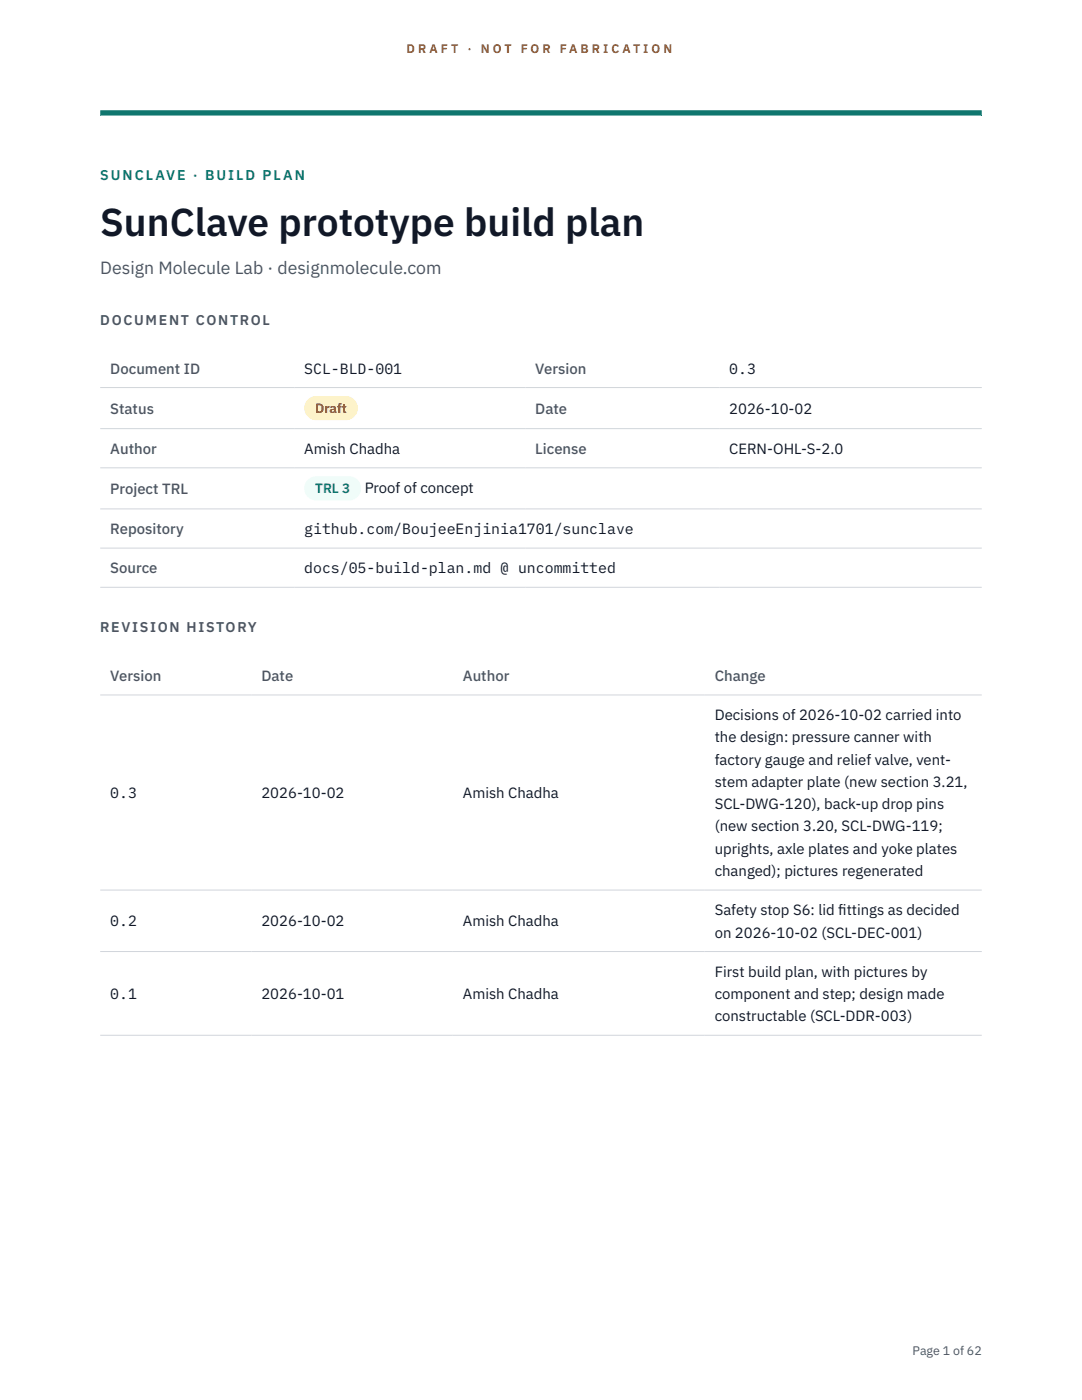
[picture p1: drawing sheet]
<svg xmlns="http://www.w3.org/2000/svg" width="216mm" height="279mm" viewBox="0 0 216 279" stroke-linecap="round" stroke-linejoin="round" font-family="sans-serif">
<defs><g id="words">
<text font-size="7.8" fill="#111827" x="20" y="47.1">SunClave prototype build plan</text>
<text font-size="3.5" fill="#4b5563" x="20" y="54.6">Design Molecule Lab · designmolecule.com</text>
<g font-size="3" fill="#4b5563">
<text x="22" y="74.5">Document ID</text>
<text x="106.8" y="74.5">Version</text>
<text x="22" y="82.6">Status</text>
<text x="106.8" y="82.6">Date</text>
<text x="22" y="90.6">Author</text>
<text x="106.8" y="90.6">License</text>
<text x="22" y="98.6">Project TRL</text>
<text x="22" y="106.6">Repository</text>
<text x="22" y="114.4">Source</text>
<text x="22" y="135.9">Version</text>
<text x="52.2" y="135.9">Date</text>
<text x="92.4" y="135.9">Author</text>
<text x="142.6" y="135.9">Change</text>
</g>
<g font-size="3" fill="#111827">
<text x="60.7" y="74.5">SCL-BLD-001</text>
<text x="145.5" y="74.5">0.3</text>
<text x="145.5" y="82.6">2026-10-02</text>
<text x="60.7" y="90.6">Amish Chadha</text>
<text x="145.5" y="90.6">CERN-OHL-S-2.0</text>
<text x="72.8" y="98.5">Proof of concept</text>
<text x="60.7" y="106.6">github.com/BoujeeEnjinia1701/sunclave</text>
<text x="60.7" y="114.4">docs/05-build-plan.md @ uncommitted</text>
<text x="142.6" y="143.7">Decisions of 2026-10-02 carried into</text>
<text x="142.6" y="148.2">the design: pressure canner with</text>
<text x="142.6" y="152.6">factory gauge and relief valve, vent-</text>
<text x="22" y="159.3">0.3</text>
<text x="52.2" y="159.3">2026-10-02</text>
<text x="92.4" y="159.3">Amish Chadha</text>
<text x="142.6" y="157.1">stem adapter plate (new section 3.21,</text>
<text x="142.6" y="161.5">SCL-DWG-120), back-up drop pins</text>
<text x="142.6" y="165.9">(new section 3.20, SCL-DWG-119;</text>
<text x="142.6" y="170.4">uprights, axle plates and yoke plates</text>
<text x="142.6" y="174.8">changed); pictures regenerated</text>
<text x="22" y="184.9">0.2</text>
<text x="52.2" y="184.9">2026-10-02</text>
<text x="92.4" y="184.9">Amish Chadha</text>
<text x="142.6" y="182.7">Safety stop S6: lid f</text>
<text x="167.3" y="182.7">ittings as decided</text>
<text x="142.6" y="187.1">on 2026-10-02 (SCL-DEC-001)</text>
<text x="142.6" y="194.9">First build plan, with pictures by</text>
<text x="22" y="199.4">0.1</text>
<text x="52.2" y="199.4">2026-10-01</text>
<text x="92.4" y="199.4">Amish Chadha</text>
<text x="142.6" y="199.4">component and step; design made</text>
<text x="142.6" y="203.8">constructable (SCL-DDR-003)</text>
</g>
<text font-size="2.8" fill="#0f766e" x="20" y="36">SUNCLAVE · BUILD PLAN</text>
<g font-size="2.8" fill="#4b5563">
<text x="20" y="64.8">DOCUMENT CONTROL</text>
<text x="20" y="126.2">REVISION HISTORY</text>
</g>
<text font-size="2.7" fill="#92400e" x="62.9" y="82.5">Draft</text>
<text font-size="2.7" fill="#0f766e" x="62.9" y="98.5">TRL 3</text>
<g font-size="2.5" fill="#b45309">
<text x="81.1" y="10.5">D R A F T</text>
<text x="93.3" y="10.5">·</text>
<text x="95.9" y="10.5">N O T</text>
<text x="103.9" y="10.5">F O R</text>
<text x="111.7" y="10.5">F A B R I C A T I O N</text>
</g>
<text font-size="2.5" fill="#4b5563" x="182.1" y="270.3">Page 1 of 62</text>
</g></defs>
<path d="M20 23.1h175.9zM20 22h175.9v1.1h-175.9z" fill-rule="evenodd" fill="#0f766e"/>
<path d="M20 77.3h175.9M20 85.5h175.9M20 93.4h175.9M20 101.6h175.9M20 109.4h175.9M20 117.2h175.9M20 138.7h175.9M20 177.6h175.9M20 189.9h175.9M20 206.6h175.9" fill="none" stroke="#d1d5db" stroke-width=".2"/>
<path d="M60.7 79h10.7v4.9h-10.7z" fill="#fef3c7"/>
<path d="M60.7 95.1h11.4v4.8h-11.4z" fill="#f0fdfa"/>
<use href="#words"/>
</svg>
